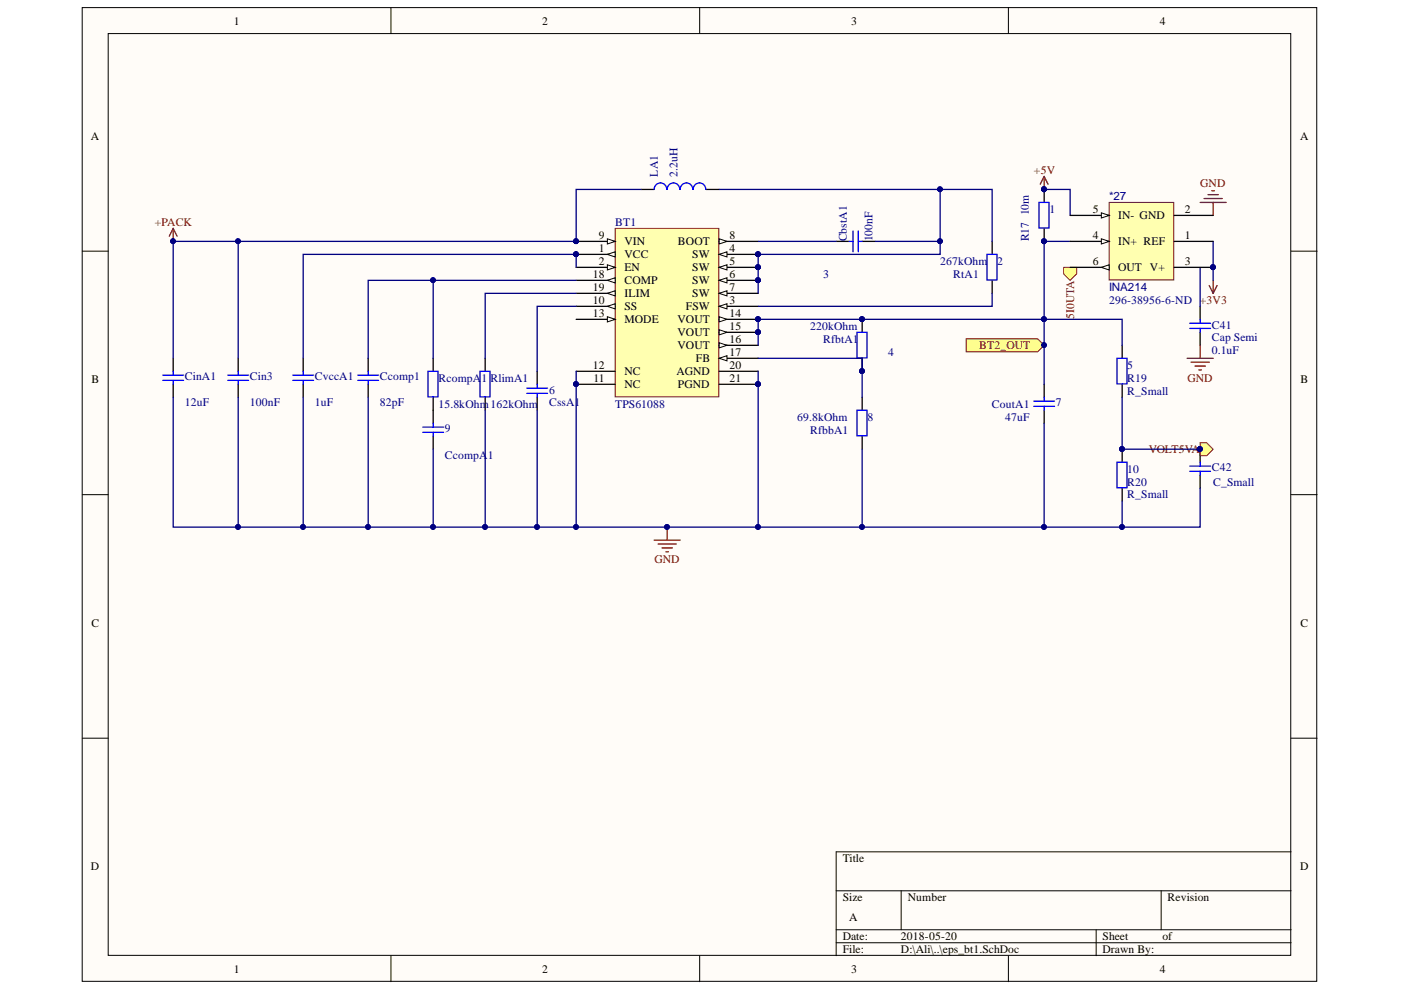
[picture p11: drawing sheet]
<svg xmlns="http://www.w3.org/2000/svg" width="297mm" height="210mm" viewBox="0 0 297 210" stroke-linecap="round" stroke-linejoin="round" font-family="sans-serif">
<defs><g id="words">
<g font-size="2.5">
<text x="49.6" y="5.2">1</text>
<text x="115" y="5.2">2</text>
<text x="180.5" y="5.2">3</text>
<text x="245.9" y="5.2">4</text>
<text x="19.3" y="29.7">A</text>
<text x="275.6" y="29.7">A</text>
<text x="231.7" y="45.1">5</text>
<text x="237.1" y="46.5">IN- GND</text>
<text x="251.2" y="45.1">2</text>
<text x="127" y="53.4">1</text>
<text x="127" y="50.6">9</text>
<text x="132.4" y="52">VIN</text>
<text x="143.7" y="52">BOOT</text>
<text x="154.6" y="53.4">4</text>
<text x="154.6" y="50.6">8</text>
<text x="231.7" y="50.6">4</text>
<text x="237.1" y="52">IN+ REF</text>
<text x="251.2" y="50.6">1</text>
<text x="125.7" y="58.9">18</text>
<text x="127" y="56.1">2</text>
<text x="132.4" y="54.8">VCC</text>
<text x="132.4" y="57.5">EN</text>
<text x="146.8" y="54.8">SW</text>
<text x="146.8" y="57.5">SW</text>
<text x="154.6" y="56.1">5</text>
<text x="154.6" y="58.9">6</text>
<text x="231.7" y="56.1">6</text>
<text x="237.1" y="57.5">OUT V+</text>
<text x="251.2" y="56.1">3</text>
<text x="125.7" y="64.4">10</text>
<text x="125.7" y="61.6">19</text>
<text x="132.4" y="65.8">SS</text>
<text x="132.4" y="60.3">COMP</text>
<text x="132.4" y="63.1">ILIM</text>
<text x="145.4" y="65.8">FSW</text>
<text x="146.8" y="60.3">SW</text>
<text x="146.8" y="63.1">SW</text>
<text x="154.6" y="64.4">3</text>
<text x="154.6" y="61.6">7</text>
<text x="125.7" y="67.1">13</text>
<text x="132.4" y="68.6">MODE</text>
<text x="143.7" y="68.6">VOUT</text>
<text x="143.7" y="71.3">VOUT</text>
<text x="154.6" y="67.1">14</text>
<text x="154.6" y="69.9">15</text>
<text x="143.7" y="74.1">VOUT</text>
<text x="147.5" y="76.8">FB</text>
<text x="154.6" y="72.7">16</text>
<text x="154.6" y="75.4">17</text>
<text x="19.4" y="81.2">B</text>
<text x="125.7" y="78.2">12</text>
<text x="125.8" y="80.9">11</text>
<text x="132.4" y="82.3">NC</text>
<text x="132.4" y="79.6">NC</text>
<text x="143.4" y="79.6">AGND</text>
<text x="143.7" y="82.3">PGND</text>
<text x="154.6" y="78.2">20</text>
<text x="154.6" y="80.9">21</text>
<text x="275.7" y="81.2">B</text>
<text x="19.4" y="132.9">C</text>
<text x="275.7" y="132.9">C</text>
<text x="19.3" y="184.6">D</text>
<text x="178.7" y="182.8">Title</text>
<text x="275.6" y="184.6">D</text>
<text x="178.7" y="191.1">Size</text>
<text x="192.5" y="191.1">Number</text>
<text x="247.5" y="191.1">Revision</text>
<text x="180" y="195.2">A</text>
<text x="178.7" y="199.4">Date:</text>
<text x="178.7" y="202.1">File:</text>
<text x="191" y="199.4">2018-05-20</text>
<text x="191" y="202.1">D:\Ali\..\eps_bt1.SchDoc</text>
<text x="233.8" y="199.4">Sheet</text>
<text x="233.8" y="202.1">Drawn By:</text>
<text x="246.4" y="199.4">of</text>
<text x="49.6" y="206.2">1</text>
<text x="115" y="206.2">2</text>
<text x="180.5" y="206.2">3</text>
<text x="245.9" y="206.2">4</text>
</g>
<g font-size="2.5" fill="#000080">
<text x="139.5" y="37.4" transform="rotate(-90 139.5 37.4)">LA1</text>
<text x="143.7" y="37.4" transform="rotate(-90 143.7 37.4)">2.2uH</text>
<text x="130.5" y="47.8">BT1</text>
<text x="218.1" y="45.7" transform="rotate(-90 218.1 45.7)">10m</text>
<text x="222.5" y="45.1">1</text>
<text x="235.2" y="42.4">*27</text>
<text x="179.5" y="51.1" transform="rotate(-90 179.5 51.1)">CbstA1</text>
<text x="185" y="51.1" transform="rotate(-90 185 51.1)">100nF</text>
<text x="218.1" y="51.1" transform="rotate(-90 218.1 51.1)">R17</text>
<text x="174.5" y="58.9">3</text>
<text x="199.3" y="56.1">267kOhm</text>
<text x="202.1" y="58.9">RtA1</text>
<text x="211.4" y="56.1">2</text>
<text x="235.2" y="61.6">INA214</text>
<text x="235.2" y="64.4">296-38956-6-ND +3V3</text>
<text x="171.7" y="69.9">220kOhm</text>
<text x="256.9" y="69.7">C41</text>
<text x="174.5" y="72.7">RfbtA1</text>
<text x="188.3" y="75.4">4</text>
<text x="256.9" y="75.2">0.1uF</text>
<text x="256.9" y="72.4">Cap Semi</text>
<text x="39.2" y="80.7">CinA1</text>
<text x="53" y="80.7">Cin3</text>
<text x="66.7" y="80.7">CvccA1</text>
<text x="80.5" y="80.7">Ccomp1</text>
<text x="93" y="80.9">RcompA1</text>
<text x="104" y="80.9">RlimA1</text>
<text x="116.4" y="83.4">6</text>
<text x="239" y="83.7">R_Small</text>
<text x="239" y="78.2">5</text>
<text x="239" y="80.9">R19</text>
<text x="39.2" y="86.1">12uF</text>
<text x="53" y="86.1">100nF</text>
<text x="66.7" y="86.1">1uF</text>
<text x="80.5" y="86.1">82pF</text>
<text x="93" y="86.4">15.8kOhm162kOhm</text>
<text x="116.4" y="86.1">CssA1</text>
<text x="130.5" y="86.4">TPS61088</text>
<text x="169" y="89.2">69.8kOhm</text>
<text x="183.9" y="89.2">8</text>
<text x="210.3" y="86.4">CoutA1</text>
<text x="213.1" y="89.2">47uF</text>
<text x="223.9" y="86.1">7</text>
<text x="94.3" y="91.6">9</text>
<text x="171.7" y="92">RfbbA1</text>
<text x="94.3" y="97.2">CcompA1</text>
<text x="239" y="100.2">10</text>
<text x="256.9" y="99.9">C42</text>
<text x="239" y="105.7">R_Small</text>
<text x="239" y="103">R20</text>
<text x="257.2" y="103">C_Small</text>
</g>
<g font-size="2.5" fill="#800000">
<text x="219.2" y="36.9">+5V</text>
<text x="254.5" y="39.6">GND</text>
<text x="32.8" y="47.8">+PACK</text>
<text x="227.7" y="67.6" transform="rotate(-90 227.7 67.6)">5I0UTA</text>
<text x="207.6" y="74.1">BT2_OUT</text>
<text x="251.8" y="80.9">GND</text>
<text x="243.6" y="96">VOLT5VA</text>
<text x="138.7" y="119.5">GND</text>
</g>
</g></defs>
<g fill="#fffcf8" stroke="#000" stroke-width=".21">
<path d="M17.4 1.6h261.8v206.5h-261.8z"/>
<path d="M22.9 7.1h250.8v195.5h-250.8z"/>
</g>
<g fill="none" stroke="#000" stroke-width=".21">
<path d="M82.9 1.6v5.5M148.3 1.6v5.5M213.8 1.6v5.5M17.4 53.2h5.5M273.7 53.2h5.6M17.4 104.9h5.5M273.7 104.9h5.6M17.4 156.5h5.5M273.7 156.5h5.6M177.3 188.9h96.4M177.3 197.1h96.4M177.3 199.9h96.4"/>
<path d="M191.1 188.9v8.2M232.4 197.1v5.5M246.2 188.9v8.2M273.7 180.6h-96.4v22M82.9 202.6v5.5M148.3 202.6v5.5M213.8 202.6v5.5"/>
</g>
<path d="M36.7 48.4l-.8 1.7M36.7 48.4l.8 1.7M36.7 48.4v2.8" fill="none" stroke="#800000" stroke-width=".28"/>
<circle cx="36.7" cy="51.1" r=".51" fill="#000080" stroke="#000080" stroke-width=".21"/>
<path d="M130.4 48.4h22v35.7h-22z" fill="#ffffb0" stroke="#800000" stroke-width=".21"/>
<path d="M122.2 53.9h8.2" fill="none" stroke="#000" stroke-width=".28"/>
<path d="M128.8 53.9l1.6-.5v1.1z" fill="#fffcf8"/>
<path d="M128.8 53.9l1.6-.5v1.1z" fill="none" stroke="#000" stroke-width=".21"/>
<circle cx="122.1" cy="53.9" r=".51" fill="#000080" stroke="#000080" stroke-width=".21"/>
<path d="M122.2 56.7h8.2" fill="none" stroke="#000" stroke-width=".28"/>
<path d="M128.8 56.1l1.6 .6-1.6 .5z" fill="#fffcf8"/>
<path d="M128.8 56.1l1.6 .6-1.6 .5z" fill="none" stroke="#000" stroke-width=".21"/>
<path d="M152.5 65h8.2" fill="none" stroke="#000" stroke-width=".28"/>
<path d="M152.5 65l1.6-.6v1.1z" fill="#fffcf8"/>
<path d="M152.5 65l1.6-.6v1.1z" fill="none" stroke="#000" stroke-width=".21"/>
<path d="M152.5 53.9h8.2" fill="none" stroke="#000" stroke-width=".28"/>
<path d="M152.5 53.9l1.6-.5v1.1z" fill="#fffcf8"/>
<path d="M152.5 53.9l1.6-.5v1.1z" fill="none" stroke="#000" stroke-width=".21"/>
<circle cx="160.7" cy="53.9" r=".51" fill="#000080" stroke="#000080" stroke-width=".21"/>
<path d="M152.5 56.7h8.2" fill="none" stroke="#000" stroke-width=".28"/>
<path d="M152.5 56.7l1.6-.6v1.1z" fill="#fffcf8"/>
<path d="M152.5 56.7l1.6-.6v1.1z" fill="none" stroke="#000" stroke-width=".21"/>
<circle cx="160.7" cy="56.6" r=".51" fill="#000080" stroke="#000080" stroke-width=".21"/>
<path d="M152.5 59.4h8.2" fill="none" stroke="#000" stroke-width=".28"/>
<path d="M152.5 59.4l1.6-.5v1.1z" fill="#fffcf8"/>
<path d="M152.5 59.4l1.6-.5v1.1z" fill="none" stroke="#000" stroke-width=".21"/>
<circle cx="160.7" cy="59.4" r=".51" fill="#000080" stroke="#000080" stroke-width=".21"/>
<path d="M152.5 62.2h8.2" fill="none" stroke="#000" stroke-width=".28"/>
<path d="M152.5 62.2l1.6-.6v1.1z" fill="#fffcf8"/>
<path d="M152.5 62.2l1.6-.6v1.1z" fill="none" stroke="#000" stroke-width=".21"/>
<path d="M152.5 51.2h8.2" fill="none" stroke="#000" stroke-width=".28"/>
<path d="M152.5 50.6l1.6 .6-1.6 .5z" fill="#fffcf8"/>
<path d="M152.5 50.6l1.6 .6-1.6 .5z" fill="none" stroke="#000" stroke-width=".21"/>
<path d="M122.2 51.2h8.2" fill="none" stroke="#000" stroke-width=".28"/>
<path d="M128.8 50.6l1.6 .6-1.6 .5z" fill="#fffcf8"/>
<path d="M128.8 50.6l1.6 .6-1.6 .5z" fill="none" stroke="#000" stroke-width=".21"/>
<circle cx="122.1" cy="51.1" r=".51" fill="#000080" stroke="#000080" stroke-width=".21"/>
<path d="M122.2 65h8.2" fill="none" stroke="#000" stroke-width=".28"/>
<path d="M128.8 65l1.6-.6v1.1z" fill="#fffcf8"/>
<path d="M128.8 65l1.6-.6v1.1z" fill="none" stroke="#000" stroke-width=".21"/>
<path d="M122.2 78.7h8.2M122.2 67.7h8.2M122.2 81.5h8.2" fill="none" stroke="#000" stroke-width=".28"/>
<circle cx="122.1" cy="81.4" r=".51" fill="#000080" stroke="#000080" stroke-width=".21"/>
<path d="M128.8 67.2l1.6 .5-1.6 .6z" fill="#fffcf8"/>
<path d="M128.8 67.2l1.6 .5-1.6 .6z" fill="none" stroke="#000" stroke-width=".21"/>
<path d="M152.5 67.7h8.2" fill="none" stroke="#000" stroke-width=".28"/>
<path d="M152.5 67.2l1.6 .5-1.6 .6z" fill="#fffcf8"/>
<path d="M152.5 67.2l1.6 .5-1.6 .6z" fill="none" stroke="#000" stroke-width=".21"/>
<circle cx="160.7" cy="67.7" r=".51" fill="#000080" stroke="#000080" stroke-width=".21"/>
<path d="M152.5 70.5h8.2" fill="none" stroke="#000" stroke-width=".28"/>
<path d="M152.5 69.9l1.6 .6-1.6 .5z" fill="#fffcf8"/>
<path d="M152.5 69.9l1.6 .6-1.6 .5z" fill="none" stroke="#000" stroke-width=".21"/>
<circle cx="160.7" cy="70.4" r=".51" fill="#000080" stroke="#000080" stroke-width=".21"/>
<path d="M152.5 73.2h8.2" fill="none" stroke="#000" stroke-width=".28"/>
<path d="M152.5 72.7l1.6 .5-1.6 .6z" fill="#fffcf8"/>
<path d="M152.5 72.7l1.6 .5-1.6 .6z" fill="none" stroke="#000" stroke-width=".21"/>
<path d="M152.5 76h8.2" fill="none" stroke="#000" stroke-width=".28"/>
<path d="M152.5 76l1.6-.6v1.1z" fill="#fffcf8"/>
<path d="M152.5 76l1.6-.6v1.1z" fill="none" stroke="#000" stroke-width=".21"/>
<path d="M122.2 59.4h8.2" fill="none" stroke="#000" stroke-width=".28"/>
<path d="M128.8 59.4l1.6-.5v1.1z" fill="#fffcf8"/>
<path d="M128.8 59.4l1.6-.5v1.1z" fill="none" stroke="#000" stroke-width=".21"/>
<path d="M122.2 62.2h8.2" fill="none" stroke="#000" stroke-width=".28"/>
<path d="M128.8 62.2l1.6-.6v1.1z" fill="#fffcf8"/>
<path d="M128.8 62.2l1.6-.6v1.1z" fill="none" stroke="#000" stroke-width=".21"/>
<g fill="none" stroke="#000" stroke-width=".28">
<path d="M135.9 40.2h2.8M149.7 40.2h2.8M177.3 51.2h2.7M182.8 51.2h2.8M210.4 51.2v2.7M210.4 59.4v2.8M221.4 40.2v2.7M221.4 48.4v2.8M36.7 76v2.7M50.5 76v2.7M64.3 76v2.7M78.1 76v2.7"/>
<path d="M91.8 76v2.7M102.9 76v2.7M113.9 78.7v2.8M152.5 78.7h8.2M182.8 67.7v2.8M182.8 76v2.7M237.9 73.2v2.8M36.7 81.5v2.7M50.5 81.5v2.7M64.3 81.5v2.7M78.1 81.5v2.7M91.8 84.2v5.5"/>
<path d="M91.8 92.5v2.7M102.9 84.2v2.8M113.9 84.2v2.8M152.5 81.5h8.2M182.8 84.2v2.8M182.8 92.5v2.7M221.4 81.5v2.7M221.4 87v2.7M237.9 81.5v2.7M237.9 95.2v2.8M254.5 95.2v2.8M237.9 103.5v2.8"/>
<path d="M254.5 100.7v2.8"/>
</g>
<g fill="#000080" stroke="#000080" stroke-width=".21">
<circle cx="160.7" cy="81.4" r=".51"/>
<circle cx="122.1" cy="53.9" r=".51"/>
<circle cx="160.7" cy="53.9" r=".51"/>
<circle cx="160.7" cy="56.6" r=".51"/>
<circle cx="160.7" cy="59.4" r=".51"/>
<circle cx="122.1" cy="51.1" r=".51"/>
<circle cx="122.1" cy="81.4" r=".51"/>
<circle cx="160.7" cy="67.7" r=".51"/>
<circle cx="160.7" cy="70.4" r=".51"/>
<circle cx="141.4" cy="111.7" r=".51"/>
<circle cx="182.8" cy="67.7" r=".51"/>
<circle cx="182.8" cy="78.7" r=".51"/>
<circle cx="237.9" cy="95.2" r=".51"/>
<circle cx="254.4" cy="95.2" r=".51"/>
<circle cx="221.3" cy="40.1" r=".51"/>
<circle cx="221.3" cy="51.1" r=".51"/>
</g>
<g fill="none" stroke="#800000" stroke-width=".28">
<path d="M221.4 37.4l-.8 1.7M221.4 37.4l.8 1.7M221.4 37.4v2.8M254.5 42.9h5.5M255.3 42.1h3.8M256.1 41.3h2.2M256.9 40.4h.6M257.2 42.9v2.8M138.7 114.5h5.5M139.5 115.3h3.9M140.4 116.2h2.2M141.2 117h.5"/>
<path d="M141.5 111.8v2.7"/>
</g>
<g fill="none" stroke="#00f" stroke-width=".28">
<path d="M141.4 40.2a1.34 1.34 0 0 0-1.4-1.4 1.34 1.34 0 0 0-1.3 1.4M144.1 40.2a1.34 1.34 0 0 0-1.3-1.4 1.34 1.34 0 0 0-1.3 1.4M146.9 40.2a1.34 1.34 0 0 0-1.4-1.4 1.34 1.34 0 0 0-1.3 1.4M149.6 40.2a1.34 1.34 0 0 0-1.3-1.4 1.34 1.34 0 0 0-1.3 1.4M180 51.2h.9M180.9 49v4.4M182 49v4.4M182 51.2h.8M209.3 53.9h2.1v5.5h-2.1zM220.3 42.9h2.1v5.4h-2.1zM34.5 79.5h4.4M36.7 78.7v.8"/>
<path d="M48.3 79.5h4.4M50.5 78.7v.8M62.1 79.5h4.4M64.3 78.7v.8M75.9 79.5h4.4M78.1 78.7v.8M90.7 78.7h2.2v5.4h-2.2zM101.8 78.7h2.1v5.4h-2.1zM181.7 70.5h2.1v5.4h-2.1zM236.8 76h2.1v5.4h-2.1zM34.5 80.6h4.4M36.7 80.6v.9"/>
<path d="M48.3 80.6h4.4M50.5 80.6v.9M62.1 80.6h4.4M64.3 80.6v.9M75.9 80.6h4.4M78.1 80.6v.9M89.6 90.6h4.4M89.6 91.7h4.4M91.8 89.7v.9M91.8 91.7v.8M111.7 82.3h4.4M111.7 83.4h4.4"/>
<path d="M113.9 81.5v.8M113.9 83.4v.8M181.7 87h2.1v5.4h-2.1zM219.2 85.1h4.4M219.2 86.2h4.4M221.4 84.2v.9M221.4 86.2v.8M236.8 98h2.1v5.4h-2.1zM252.2 99.9h4.5M252.2 98.8h4.5M254.5 98v.8M254.5 99.9v.8"/>
</g>
<g fill="#ffff80" stroke="#800000" stroke-width=".21">
<path d="M225.5 56.7h2.8v1.4l-1.4 1.3-1.4-1.3z" fill-rule="evenodd"/>
<path d="M254.5 93.9h1.3l1.4 1.3-1.4 1.4h-1.3z" fill-rule="evenodd"/>
</g>
<g fill="#000080" stroke="#000080" stroke-width=".21">
<circle cx="254.4" cy="95.2" r=".51"/>
<circle cx="122.1" cy="81.4" r=".51"/>
<circle cx="122.1" cy="111.7" r=".51"/>
<circle cx="160.7" cy="81.4" r=".51"/>
<circle cx="160.7" cy="111.7" r=".51"/>
<circle cx="113.9" cy="111.7" r=".51"/>
<circle cx="102.8" cy="111.7" r=".51"/>
<circle cx="91.8" cy="59.4" r=".51"/>
<circle cx="91.8" cy="111.7" r=".51"/>
<circle cx="78" cy="111.7" r=".51"/>
<circle cx="122.1" cy="53.9" r=".51"/>
<circle cx="64.2" cy="111.7" r=".51"/>
<circle cx="50.5" cy="111.7" r=".51"/>
<circle cx="50.5" cy="51.1" r=".51"/>
<circle cx="36.7" cy="51.1" r=".51"/>
<circle cx="199.3" cy="51.1" r=".51"/>
<circle cx="199.3" cy="40.1" r=".51"/>
<circle cx="122.1" cy="51.1" r=".51"/>
<circle cx="160.7" cy="59.4" r=".51"/>
<circle cx="160.7" cy="56.6" r=".51"/>
<circle cx="160.7" cy="53.9" r=".51"/>
<circle cx="182.8" cy="78.7" r=".51"/>
<circle cx="182.8" cy="111.7" r=".51"/>
<circle cx="160.7" cy="70.4" r=".51"/>
<circle cx="160.7" cy="67.7" r=".51"/>
<circle cx="182.8" cy="67.7" r=".51"/>
<circle cx="221.3" cy="67.7" r=".51"/>
<circle cx="221.3" cy="73.2" r=".51"/>
<circle cx="141.4" cy="111.7" r=".51"/>
<circle cx="221.3" cy="111.7" r=".51"/>
<circle cx="237.9" cy="111.7" r=".51"/>
<circle cx="237.9" cy="95.2" r=".51"/>
<circle cx="221.3" cy="51.1" r=".51"/>
<circle cx="221.3" cy="40.1" r=".51"/>
<circle cx="257.2" cy="56.6" r=".51"/>
</g>
<path d="M257.2 59.4v2.8M251.7 76h5.5M252.5 76.8h3.9M253.4 77.6h2.2M254.2 78.4h.5M254.5 73.2v2.8M256.4 60.5l.8 1.7M258 60.5l-.8 1.7" fill="none" stroke="#800000" stroke-width=".28"/>
<g fill="none" stroke="#000080" stroke-width=".28">
<path d="M50.5 51.2h-13.8v24.8M91.8 59.4h-13.7v16.6M122.2 59.4h-30.4v16.6M122.2 56.7v-2.8h-57.9v22.1M135.9 40.2h-13.7v11h-71.7v24.8M152.5 40.2h46.8v11h-13.7M160.7 51.2h16.6M199.3 51.2v2.7h-38.6v8.3M199.3 40.2h11.1v11M221.4 40.2h5.5v5.5M226.9 51.2h-5.5v16.5h16.5v5.5M254.5 56.7v8.3"/>
<path d="M257.2 51.2v8.2M122.2 78.7v33.1M122.2 65h-8.3v13.7M122.2 62.2h-19.3v13.8M160.7 78.7v33.1M160.7 76h22.1v8.2M160.7 73.2v-5.5h60.7v13.8M210.4 62.2v2.8h-49.7M36.7 84.2v27.6h184.7v-22.1M50.5 84.2v27.6M64.3 84.2v27.6M78.1 84.2v27.6"/>
<path d="M91.8 95.2v16.6M102.9 87v24.8M113.9 87v24.8M182.8 95.2v16.6M237.9 84.2v11h16.6M237.9 106.3v5.5h-16.5M254.5 103.5v8.3h-16.6"/>
</g>
<path d="M254.5 65v2.7M254.5 70.5v2.7" fill="none" stroke="#000" stroke-width=".28"/>
<path d="M252.2 68.5h4.5M252.2 69.6h4.5M254.5 67.7v.8M254.5 69.6v.9" fill="none" stroke="#00f" stroke-width=".28"/>
<path d="M235.2 42.9h13.7v16.5h-13.7z" fill="#ffffb0" stroke="#800000" stroke-width=".21"/>
<path d="M226.9 51.2h8.3M248.9 51.2h8.3M248.9 45.7h8.3M248.9 56.7h8.3" fill="none" stroke="#000" stroke-width=".28"/>
<circle cx="257.2" cy="56.6" r=".51" fill="#000080" stroke="#000080" stroke-width=".21"/>
<path d="M233.5 50.6l1.7 .6-1.7 .5z" fill="#fffcf8"/>
<path d="M233.5 50.6l1.7 .6-1.7 .5z" fill="none" stroke="#000" stroke-width=".21"/>
<path d="M226.9 45.7h8.3" fill="none" stroke="#000" stroke-width=".28"/>
<path d="M233.5 45.1l1.7 .6-1.7 .5z" fill="#fffcf8"/>
<path d="M233.5 45.1l1.7 .6-1.7 .5z" fill="none" stroke="#000" stroke-width=".21"/>
<path d="M226.9 56.7h8.3" fill="none" stroke="#000" stroke-width=".28"/>
<path d="M233.5 56.7l1.7-.6v1.1z" fill="#fffcf8"/>
<path d="M233.5 56.7l1.7-.6v1.1z" fill="none" stroke="#000" stroke-width=".21"/>
<circle cx="257.2" cy="56.6" r=".51" fill="#000080" stroke="#000080" stroke-width=".21"/>
<path d="M204.8 71.8h15.2l1.4 1.4-1.4 1.4h-15.2z" fill-rule="evenodd" fill="#ffff80" stroke="#800000" stroke-width=".21"/>
<circle cx="221.3" cy="73.2" r=".51" fill="#000080" stroke="#000080" stroke-width=".21"/>
<use href="#words"/>
</svg>
